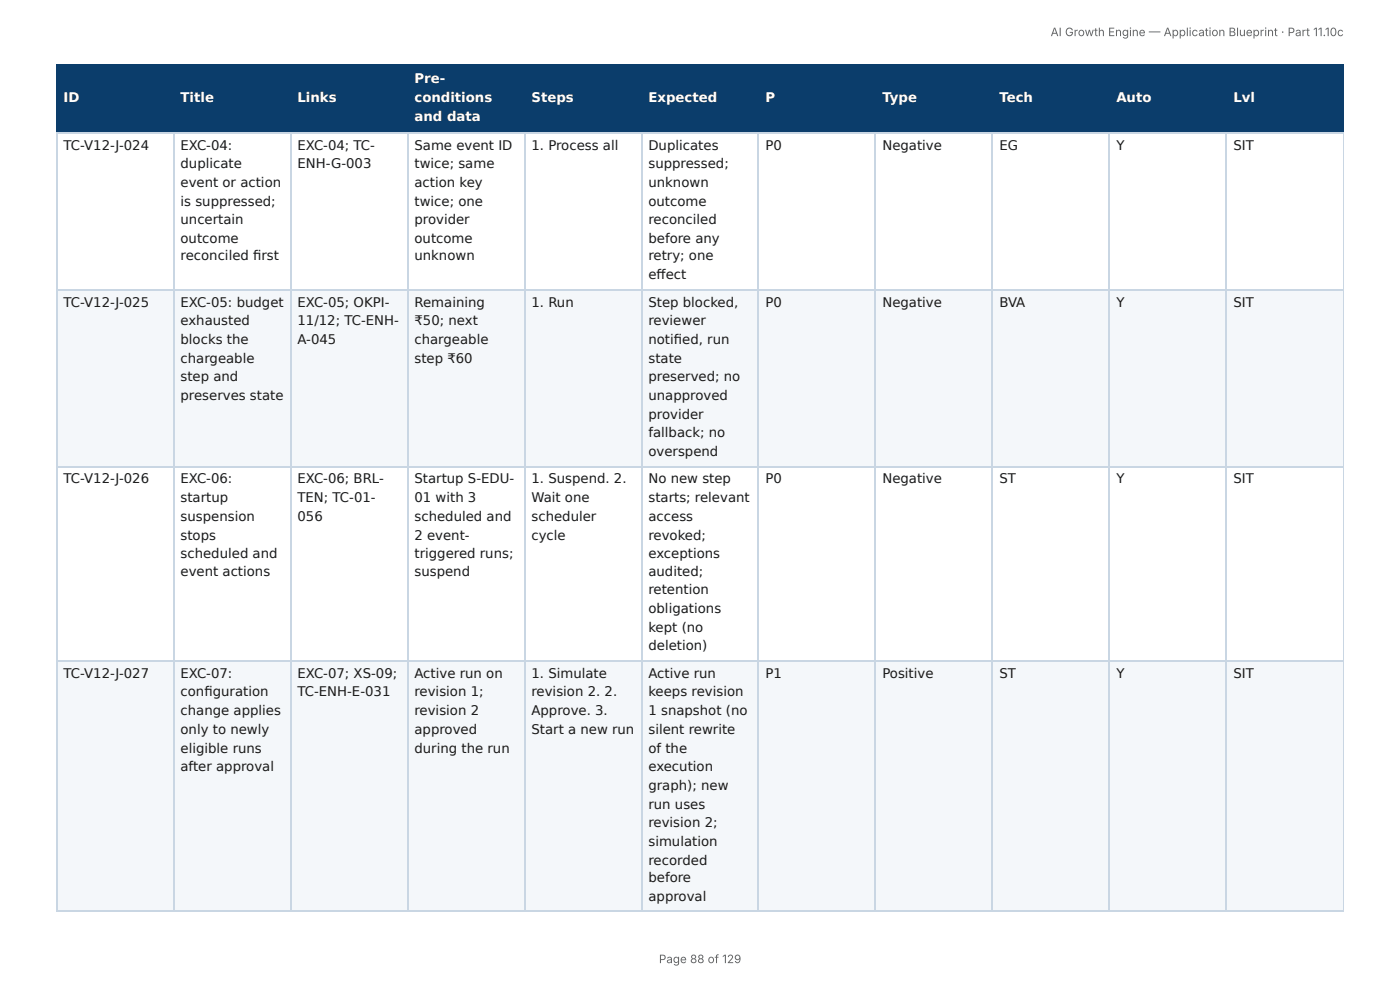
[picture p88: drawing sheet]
<svg xmlns="http://www.w3.org/2000/svg" width="297mm" height="210mm" viewBox="0 0 297 210" stroke-linecap="round" stroke-linejoin="round" font-family="sans-serif">
<defs><g id="words">
<g font-size="2.8" fill="#fff">
<text x="88" y="17.7">Pre-</text>
<text x="13.5" y="21.7">ID</text>
<text x="38.3" y="21.7">Title</text>
<text x="63.2" y="21.7">Links</text>
<text x="88" y="21.7">conditions</text>
<text x="112.9" y="21.7">Steps</text>
<text x="137.7" y="21.7">Expected</text>
<text x="162.6" y="21.7">P</text>
<text x="187.4" y="21.7">Type</text>
<text x="212.3" y="21.7">Tech</text>
<text x="237.1" y="21.7">Auto</text>
<text x="262" y="21.7">Lvl</text>
<text x="88" y="25.7">and data</text>
</g>
<g font-size="2.8" fill="#1a1a1a">
<text x="13.5" y="31.7">TC-V12-J-024</text>
<text x="38.3" y="31.7">EXC-04:</text>
<text x="38.3" y="35.7">duplicate</text>
<text x="63.2" y="31.7">EXC-04; TC-</text>
<text x="63.2" y="35.7">ENH-G-003</text>
<text x="88" y="31.7">Same event ID</text>
<text x="88" y="35.7">twice; same</text>
<text x="112.9" y="31.7">1. Process all</text>
<text x="137.7" y="31.7">Duplicates</text>
<text x="137.7" y="35.7">suppressed;</text>
<text x="162.6" y="31.7">P0</text>
<text x="187.4" y="31.7">Negative</text>
<text x="212.3" y="31.7">EG</text>
<text x="237.1" y="31.7">Y</text>
<text x="262" y="31.7">SIT</text>
<text x="38.3" y="39.7">event or action</text>
<text x="88" y="39.7">action key</text>
<text x="137.7" y="39.7">unknown</text>
<text x="38.3" y="43.7">is suppressed;</text>
<text x="38.3" y="47.6">uncertain</text>
<text x="88" y="43.7">twice; one</text>
<text x="88" y="47.6">provider</text>
<text x="137.7" y="43.7">outcome</text>
<text x="137.7" y="47.6">reconciled</text>
<text x="38.3" y="51.6">outcome</text>
<text x="88" y="51.6">outcome</text>
<text x="137.7" y="51.6">before any</text>
<text x="38.3" y="55.3">reconciled fi rst</text>
<text x="88" y="55.3">unknown</text>
<text x="137.7" y="55.3">retry; one</text>
<text x="137.7" y="59.3">eff ect</text>
<text x="13.5" y="65.1">TC-V12-J-025</text>
<text x="38.3" y="65.1">EXC-05: budget</text>
<text x="63.2" y="65.1">EXC-05; OKPI-</text>
<text x="88" y="65.1">Remaining</text>
<text x="112.9" y="65.1">1. Run</text>
<text x="137.7" y="65.1">Step blocked,</text>
<text x="162.6" y="65.1">P0</text>
<text x="187.4" y="65.1">Negative</text>
<text x="212.3" y="65.1">BVA</text>
<text x="237.1" y="65.1">Y</text>
<text x="262" y="65.1">SIT</text>
<text x="38.3" y="69.1">exhausted</text>
<text x="63.2" y="69.1">11/12; TC-ENH-</text>
<text x="88" y="69.1">₹50; next</text>
<text x="137.7" y="69.1">reviewer</text>
<text x="38.3" y="73">blocks the</text>
<text x="38.3" y="77">chargeable</text>
<text x="63.2" y="73">A-045</text>
<text x="88" y="73">chargeable</text>
<text x="88" y="77">step ₹60</text>
<text x="137.7" y="73">notifi ed, run</text>
<text x="137.7" y="77">state</text>
<text x="38.3" y="81">step and</text>
<text x="137.7" y="81">preserved; no</text>
<text x="38.3" y="84.9">preserves state</text>
<text x="137.7" y="84.9">unapproved</text>
<text x="137.7" y="88.9">provider</text>
<text x="137.7" y="92.9">fallback; no</text>
<text x="137.7" y="96.8">overspend</text>
<text x="13.5" y="102.7">TC-V12-J-026</text>
<text x="38.3" y="102.7">EXC-06:</text>
<text x="38.3" y="106.6">startup</text>
<text x="63.2" y="102.7">EXC-06; BRL-</text>
<text x="63.2" y="106.6">TEN; TC-01-</text>
<text x="88" y="102.7">Startup S-EDU-</text>
<text x="88" y="106.6">01 with 3</text>
<text x="112.9" y="102.7">1. Suspend. 2.</text>
<text x="112.9" y="106.6">Wait one</text>
<text x="137.7" y="102.7">No new step</text>
<text x="137.7" y="106.6">starts; relevant</text>
<text x="162.6" y="102.7">P0</text>
<text x="187.4" y="102.7">Negative</text>
<text x="212.3" y="102.7">ST</text>
<text x="237.1" y="102.7">Y</text>
<text x="262" y="102.7">SIT</text>
<text x="38.3" y="110.6">suspension</text>
<text x="63.2" y="110.6">056</text>
<text x="88" y="110.6">scheduled and</text>
<text x="112.9" y="110.6">scheduler</text>
<text x="137.7" y="110.6">access</text>
<text x="38.3" y="114.6">stops</text>
<text x="38.3" y="118.5">scheduled and</text>
<text x="88" y="114.6">2 event-</text>
<text x="88" y="118.5">triggered runs;</text>
<text x="112.9" y="114.6">cycle</text>
<text x="137.7" y="114.6">revoked;</text>
<text x="137.7" y="118.5">exceptions</text>
<text x="38.3" y="122.2">event actions</text>
<text x="88" y="122.2">suspend</text>
<text x="137.7" y="122.2">audited;</text>
<text x="137.7" y="126.2">retention</text>
<text x="137.7" y="130.2">obligations</text>
<text x="137.7" y="134.1">kept (no</text>
<text x="13.5" y="143.9">TC-V12-J-027</text>
<text x="38.3" y="143.9">EXC-07:</text>
<text x="63.2" y="143.9">EXC-07; XS-09;</text>
<text x="88" y="143.9">Active run on</text>
<text x="112.9" y="143.9">1. Simulate</text>
<text x="137.7" y="138.1">deletion)</text>
<text x="137.7" y="143.9">Active run</text>
<text x="162.6" y="143.9">P1</text>
<text x="187.4" y="143.9">Positive</text>
<text x="212.3" y="143.9">ST</text>
<text x="237.1" y="143.9">Y</text>
<text x="262" y="143.9">SIT</text>
<text x="38.3" y="147.9">confi guration</text>
<text x="63.2" y="147.9">TC-ENH-E-031</text>
<text x="88" y="147.9">revision 1;</text>
<text x="112.9" y="147.9">revision 2. 2.</text>
<text x="137.7" y="147.9">keeps revision</text>
<text x="38.3" y="151.9">change applies</text>
<text x="38.3" y="155.8">only to newly</text>
<text x="88" y="151.9">revision 2</text>
<text x="88" y="155.8">approved</text>
<text x="112.9" y="151.9">Approve. 3.</text>
<text x="112.9" y="155.8">Start a new run</text>
<text x="137.7" y="151.9">1 snapshot (no</text>
<text x="137.7" y="155.8">silent rewrite</text>
<text x="38.3" y="159.8">eligible runs</text>
<text x="88" y="159.8">during the run</text>
<text x="137.7" y="159.8">of the</text>
<text x="38.3" y="163.8">after approval</text>
<text x="137.7" y="163.8">execution</text>
<text x="137.7" y="167.7">graph); new</text>
<text x="137.7" y="171.7">run uses</text>
<text x="137.7" y="175.7">revision 2;</text>
<text x="137.7" y="179.7">simulation</text>
<text x="137.7" y="183.6">recorded</text>
<text x="137.7" y="187.3">before</text>
<text x="137.7" y="191.3">approval</text>
</g>
<g font-size="2.5" fill="#666">
<text x="223.1" y="7.7">AI Growth Engine — Application Blueprint · Part 11.10c</text>
<text x="139.9" y="204.5">Page 88 of 129</text>
</g>
</g></defs>
<g fill="#0b3d6b">
<path d="M12.2 14h24.6v14h-24.6z"/>
<path d="M36.8 14h24.8v14h-24.8z"/>
<path d="M61.6 14h24.9v14h-24.9z"/>
<path d="M86.5 14h24.9v14h-24.9z"/>
<path d="M111.4 14h24.9v14h-24.9z"/>
<path d="M136.3 14h24.8v14h-24.8z"/>
<path d="M161.1 14h24.9v14h-24.9z"/>
<path d="M186 14h24.9v14h-24.9z"/>
<path d="M210.9 14h24.8v14h-24.8z"/>
<path d="M235.7 14h24.9v14h-24.9z"/>
<path d="M260.6 14h24.8v14h-24.8z"/>
</g>
<g fill="#f4f7fa">
<path d="M12.2 61.6h24.6v37.4h-24.6z"/>
<path d="M36.8 61.6h24.8v37.4h-24.8z"/>
<path d="M61.6 61.6h24.9v37.4h-24.9z"/>
<path d="M86.5 61.6h24.9v37.4h-24.9z"/>
<path d="M111.4 61.6h24.9v37.4h-24.9z"/>
<path d="M136.3 61.6h24.8v37.4h-24.8z"/>
<path d="M161.1 61.6h24.9v37.4h-24.9z"/>
<path d="M186 61.6h24.9v37.4h-24.9z"/>
<path d="M210.9 61.6h24.8v37.4h-24.8z"/>
<path d="M235.7 61.6h24.9v37.4h-24.9z"/>
<path d="M260.6 61.6h24.8v37.4h-24.8z"/>
<path d="M12.2 140.5h24.6v53.2h-24.6z"/>
<path d="M36.8 140.5h24.8v53.2h-24.8z"/>
<path d="M61.6 140.5h24.9v53.2h-24.9z"/>
<path d="M86.5 140.5h24.9v53.2h-24.9z"/>
<path d="M111.4 140.5h24.9v53.2h-24.9z"/>
<path d="M136.3 140.5h24.8v53.2h-24.8z"/>
<path d="M161.1 140.5h24.9v53.2h-24.9z"/>
<path d="M186 140.5h24.9v53.2h-24.9z"/>
<path d="M210.9 140.5h24.8v53.2h-24.8z"/>
<path d="M235.7 140.5h24.9v53.2h-24.9z"/>
<path d="M260.6 140.5h24.8v53.2h-24.8z"/>
</g>
<g fill="none" stroke="#0b3d6b" stroke-width=".26">
<path d="M11.9 13.9h273.5M12 13.8v14.5M36.9 13.8v14.5M61.8 13.8v14.5M86.7 13.8v14.5M111.5 13.8v14.5M136.4 13.8v14.5M161 13.8v14.5M185.9 13.8v14.5M210.7 13.8v14.5M235.6 13.8v14.5M260.5 13.8v14.5"/>
<path d="M11.9 28.2h273.5"/>
</g>
<path d="M285.3 13.8v14.5" fill="none" stroke="#0b3d6b" stroke-width=".21"/>
<g fill="none" stroke="#c9d6e3" stroke-width=".26">
<path d="M11.9 28.2h273.5M12 28.3v165.4M36.9 28.3v165.4M61.8 28.3v165.4M86.7 28.3v165.4M111.5 28.3v165.4M136.4 28.3v165.4M161 28.3v165.4M185.9 28.3v165.4M210.7 28.3v165.4M235.6 28.3v165.4M260.5 28.3v165.4"/>
<path d="M11.9 61.5h273.5M11.9 99.1h273.5M11.9 140.4h273.5M11.9 193.5h273.5"/>
</g>
<path d="M285.3 28.3v165.4" fill="none" stroke="#c9d6e3" stroke-width=".21"/>
<use href="#words"/>
</svg>
